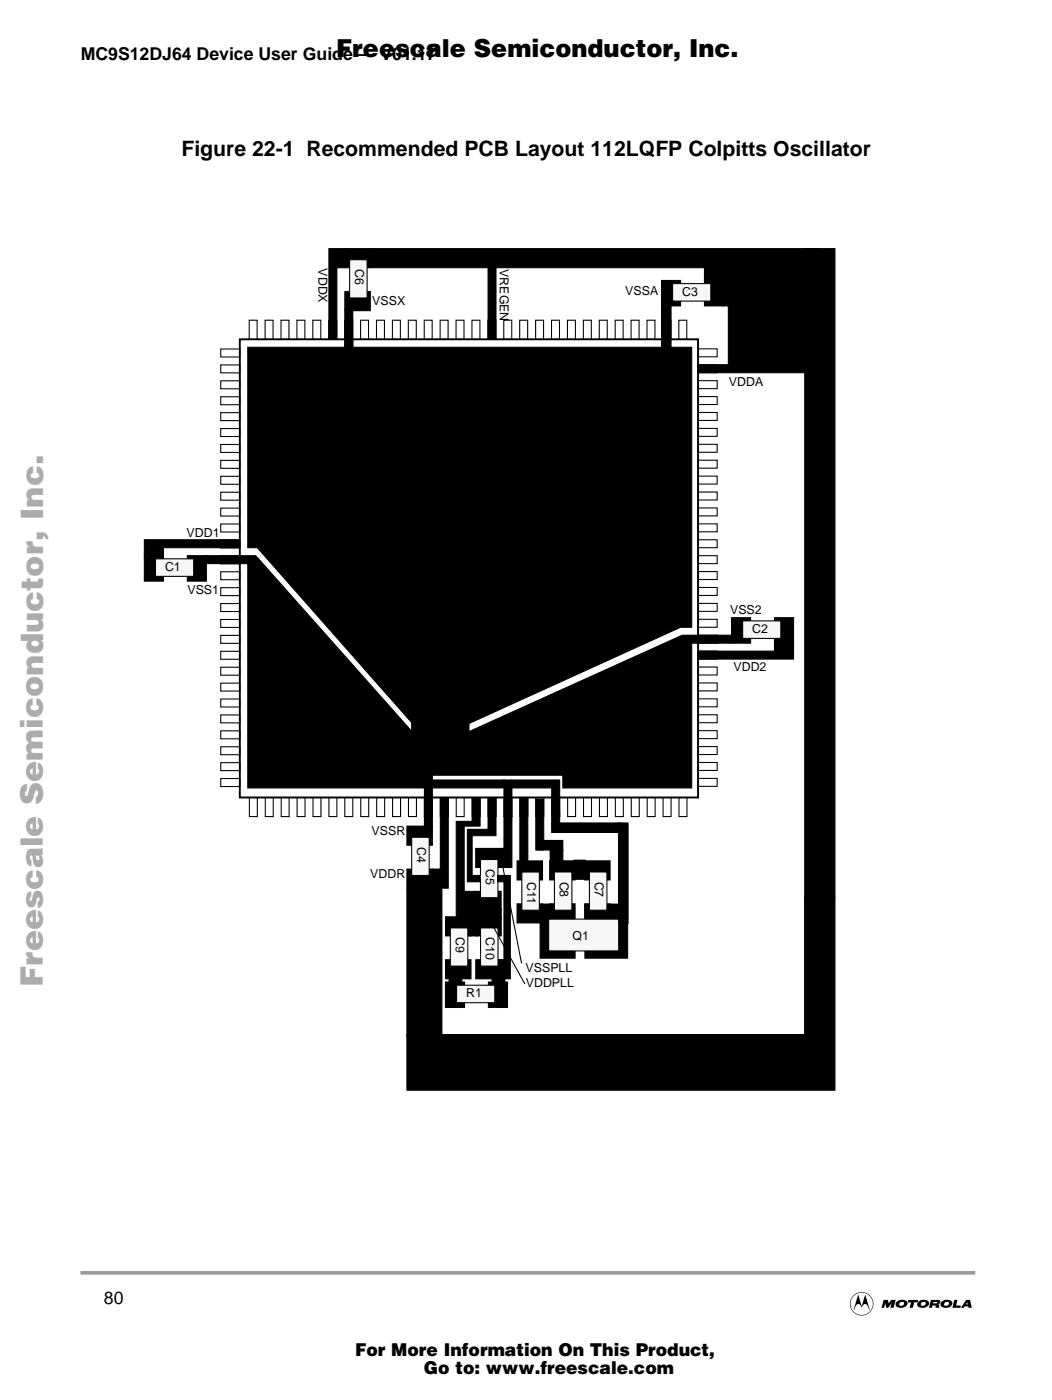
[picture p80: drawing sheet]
<svg xmlns="http://www.w3.org/2000/svg" width="210mm" height="279mm" viewBox="0 0 210 279" stroke-linecap="round" stroke-linejoin="round" font-family="sans-serif">
<defs><g id="words">
<text font-size="6.2" fill="#acacac" x="8.5" y="196.9" transform="rotate(-90 8.5 196.9)">Freescale Semiconductor, Inc...</text>
<text font-size="4.9" x="67.1" y="11.3">Freescale Semiconductor, Inc.</text>
<text font-size="4.2" x="36.2" y="31.1">Figure 22-1 Recommended PCB Layout 112LQFP Colpitts Oscillator</text>
<g font-size="3.5">
<text x="16.1" y="11.9">MC9S12DJ64 Device User Guide — V01.17</text>
<text x="20.8" y="260.2">80</text>
<text x="70.8" y="270.7">For More Information On This Product,</text>
<text x="84.6" y="274.2">Go to: www.freescale.com</text>
</g>
<g font-size="2.5">
<text x="63.5" y="53.6" transform="rotate(90 63.5 53.6)">VDDX</text>
<text x="70.8" y="53.7" transform="rotate(90 70.8 53.7)">C6</text>
<text x="99.7" y="53.7" transform="rotate(90 99.7 53.7)">VREGEN</text>
<text x="124.8" y="58.9">VSSA</text>
<text x="136.1" y="59">C3</text>
<text x="74.3" y="60.9">VSSX</text>
<text x="145.4" y="77">VDDA</text>
<text x="37.2" y="107.2">VDD1</text>
<text x="32.9" y="113.9">C1</text>
<text x="37.4" y="118.6">VSS1</text>
<text x="145.7" y="122.5">VSS2</text>
<text x="150.1" y="126.3">C2</text>
<text x="146.4" y="133.9">VDD2</text>
<text x="74.1" y="166.6">VSSR</text>
<text x="83.2" y="169" transform="rotate(90 83.2 169)">C4</text>
<text x="96.9" y="173.4" transform="rotate(90 96.9 173.4)">C5</text>
<text x="73.9" y="175.2">VDDR</text>
<text x="105.2" y="175.9" transform="rotate(90 105.2 175.9)">C11</text>
<text x="111.7" y="175.9" transform="rotate(90 111.7 175.9)">C8</text>
<text x="118.7" y="175.9" transform="rotate(90 118.7 175.9)">C7</text>
<text x="90.9" y="187.1" transform="rotate(90 90.9 187.1)">C9</text>
<text x="97" y="187.1" transform="rotate(90 97 187.1)">C10</text>
<text x="114.3" y="187.7">Q1</text>
<text x="104.9" y="193.9">VSSPLL</text>
<text x="104.9" y="197.1">VDDPLL</text>
<text x="93" y="199">R1</text>
</g>
</g></defs>
<path d="M16.4 254h177.8" fill="none" stroke="#999" stroke-width=".72"/>
<path d="M169.3 257.8h24.9v4.8h-24.9z" fill-rule="evenodd" fill="#fff"/>
<path d="M181.2 259.4h2l-.1 .5h-.7l-.3 1.1h-.6l.3-1-.7-.1zM185.7 259.4h.8v.4h-.3v.3h.6l.2-.1-.1-.2h-.4v-.4h.7a.44 .44 0 0 1 .4 .5 .44 .44 0 0 1-.4 .4l.2 .2 .1 .5h-.8l-.1-.5h-.5l-.2 .5h-.5zM171.2 258.4l.7 2.3 .7-2.3 .9 3h-.1l-.3-.8a.64 .64 0 0 0-.7-.3 .64 .64 0 0 0-.5 .7 .64 .64 0 0 0-.4-.7 .64 .64 0 0 0-.8 .3l-.2 .8h-.2zM170.5 258.4a2.34 2.34 0 0 1 3.6 1 2.34 2.34 0 0 1-2.2 3.1v-.1a2.23 2.23 0 0 0 2.1-3.1 2.23 2.23 0 0 0-3.8-.5 2.23 2.23 0 0 0 1.1 3.6h.6v.1a2.34 2.34 0 0 1-2.2-1.5 2.34 2.34 0 0 1 .8-2.6zM176.3 259.4h.9l.1 .7 .6-.7h.8l-.4 1.6h-.6l.2-.8-.7 .8h-.4l-.2-.9-.2 .9h-.5zM179 259.7a1.26 1.26 0 0 1 2.1 .4l-.2 .4-.3 .3-.4-.3 .2-.3a.46 .46 0 0 0-.7-.3 .46 .46 0 0 0-.1 .7l.6-.1 .4 .3a1.42 1.42 0 0 1-1.9-.3l.1-.6zM183.3 259.7a1.26 1.26 0 0 1 2.1 .4l-.2 .4-.3 .3-.4-.3 .2-.3a.46 .46 0 0 0-.7-.3 .46 .46 0 0 0-.1 .7l.6-.1 .4 .3a1.42 1.42 0 0 1-1.9-.3l.1-.6zM188 259.7a1.26 1.26 0 0 1 2 .4l-.1 .4-.4 .3-.3-.3 .1-.3a.46 .46 0 0 0-.6-.3 .46 .46 0 0 0-.2 .7l.7-.1 .3 .3a1.42 1.42 0 0 1-1.8-.3l.1-.6zM190.4 259.4h.6l-.2 1.1h.9l-.1 .5h-1.6zM192.8 259.4h.7l.4 1.6h-.6l-.1-.3h-.2v-.8l-.3 .4h.3v.4h-.6l-.1 .3h-.6z" fill="#000"/>
<g fill="#000" stroke="#000" stroke-width=".21">
<path d="M68.8 63.9h1.6v5.4h-1.6z" fill-rule="evenodd"/>
<path d="M49.4 69.3h19.4v-1.6h1.6v1.6h67.6v55.9h-2.2l-49.5 22.5v11.5h-1.6v-12.1l-33.4-37.8h-1.9z" fill-rule="evenodd"/>
<path d="M132 63.9h1.9v7.3h-1.9z" fill-rule="evenodd"/>
<path d="M44 110.9h3.9v1.6h-3.9z" fill-rule="evenodd"/>
<path d="M139.3 126.8h3.8v1.6h-3.8z" fill-rule="evenodd"/>
<path d="M84.7 159.2h1.6v3.8h-1.6z" fill-rule="evenodd"/>
<path d="M100.6 155.7h1.5v7.3h-1.5z" fill-rule="evenodd"/>
<path d="M94.9 169.3h5.1v3.8h-5.1z" fill-rule="evenodd"/>
<path d="M94.9 177.9h5.1v3.8h-5.1z" fill-rule="evenodd"/>
<path d="M108.2 180.4h1.6v3.8h-1.6z" fill-rule="evenodd"/>
<path d="M121.8 180.4h2.3v3.2h-2.3z" fill-rule="evenodd"/>
</g>
<path d="M47.9 67.7h91.4v91.5h-91.4z" fill="none" stroke="#000" stroke-width=".38"/>
<g fill="none" stroke="#000" stroke-width=".21">
<path d="M44 69.7h3.9v1.5h-3.9zM44 72.8h3.9v1.6h-3.9zM44 76h3.9v1.6h-3.9zM44 79.2h3.9v1.6h-3.9zM49.7 63.9h1.6v3.8h-1.6zM52.9 63.9h1.6v3.8h-1.6zM56.1 63.9h1.6v3.8h-1.6zM59.2 63.9h1.6v3.8h-1.6zM62.4 63.9h1.6v3.8h-1.6zM65.6 63.9h1.6v3.8h-1.6zM68.8 63.9h1.6v3.8h-1.6zM71.9 63.9h1.6v3.8h-1.6z"/>
<path d="M75.1 63.9h1.6v3.8h-1.6zM78.3 63.9h1.6v3.8h-1.6zM81.5 63.9h1.6v3.8h-1.6zM84.6 63.9h1.6v3.8h-1.6zM87.8 63.9h1.6v3.8h-1.6zM91 63.9h1.6v3.8h-1.6zM94.2 63.9h1.6v3.8h-1.6zM97.3 63.9h1.6v3.8h-1.6zM100.5 63.9h1.6v3.8h-1.6zM103.7 63.9h1.6v3.8h-1.6zM106.9 63.9h1.6v3.8h-1.6zM110 63.9h1.6v3.8h-1.6z"/>
<path d="M113.2 63.9h1.6v3.8h-1.6zM116.4 63.9h1.6v3.8h-1.6zM119.6 63.9h1.6v3.8h-1.6zM122.7 63.9h1.6v3.8h-1.6zM125.9 63.9h1.6v3.8h-1.6zM129.1 63.9h1.6v3.8h-1.6zM132.3 63.9h1.6v3.8h-1.6zM135.4 63.9h1.6v3.8h-1.6zM139.3 69.6h3.8v1.6h-3.8zM139.3 72.8h3.8v1.6h-3.8zM139.3 76h3.8v1.6h-3.8zM139.3 79.1h3.8v1.6h-3.8z"/>
<path d="M44 82.4h3.9v1.5h-3.9zM44 85.5h3.9v1.6h-3.9zM44 88.7h3.9v1.6h-3.9zM44 91.9h3.9v1.6h-3.9zM44 95.1h3.9v1.5h-3.9zM44 98.2h3.9v1.6h-3.9zM139.3 82.3h3.8v1.6h-3.8zM139.3 85.5h3.8v1.6h-3.8zM139.3 88.7h3.8v1.6h-3.8zM139.3 91.8h3.8v1.6h-3.8zM139.3 95h3.8v1.6h-3.8zM139.3 98.2h3.8v1.6h-3.8z"/>
<path d="M44 101.4h3.9v1.6h-3.9zM44 104.6h3.9v1.6h-3.9zM44 107.8h3.9v1.5h-3.9zM44 110.9h3.9v1.6h-3.9zM44 114.1h3.9v1.6h-3.9zM44 117.3h3.9v1.6h-3.9zM139.3 101.4h3.8v1.6h-3.8zM139.3 104.5h3.8v1.6h-3.8zM139.3 107.7h3.8v1.6h-3.8zM139.3 110.9h3.8v1.6h-3.8zM139.3 114.1h3.8v1.6h-3.8zM139.3 117.2h3.8v1.6h-3.8z"/>
<path d="M44 120.5h3.9v1.5h-3.9zM44 123.6h3.9v1.6h-3.9zM44 126.8h3.9v1.6h-3.9zM44 130h3.9v1.6h-3.9zM44 133.2h3.9v1.5h-3.9zM44 136.3h3.9v1.6h-3.9zM44 139.5h3.9v1.6h-3.9zM139.3 120.4h3.8v1.6h-3.8zM139.3 123.6h3.8v1.6h-3.8zM139.3 126.8h3.8v1.6h-3.8zM139.3 129.9h3.8v1.6h-3.8zM139.3 133.1h3.8v1.6h-3.8z"/>
<path d="M139.3 136.3h3.8v1.6h-3.8zM139.3 139.5h3.8v1.6h-3.8zM44 142.7h3.9v1.6h-3.9zM44 145.9h3.9v1.5h-3.9zM44 149h3.9v1.6h-3.9zM44 152.2h3.9v1.6h-3.9zM44 155.4h3.9v1.6h-3.9zM49.8 159.2h1.5v3.8h-1.5zM52.9 159.2h1.6v3.8h-1.6zM56.1 159.2h1.6v3.8h-1.6zM59.3 159.2h1.6v3.8h-1.6zM62.5 159.2h1.5v3.8h-1.5z"/>
<path d="M65.6 159.2h1.6v3.8h-1.6zM68.8 159.2h1.6v3.8h-1.6zM72 159.2h1.6v3.8h-1.6zM75.2 159.2h1.5v3.8h-1.5zM78.3 159.2h1.6v3.8h-1.6zM81.5 159.2h1.6v3.8h-1.6zM84.7 159.2h1.6v3.8h-1.6zM87.9 159.2h1.5v3.8h-1.5zM91 159.2h1.6v3.8h-1.6zM94.2 159.2h1.6v3.8h-1.6zM97.4 159.2h1.6v3.8h-1.6zM100.6 159.2h1.5v3.8h-1.5z"/>
<path d="M103.7 159.2h1.6v3.8h-1.6zM106.9 159.2h1.6v3.8h-1.6zM110.1 159.2h1.6v3.8h-1.6zM113.3 159.2h1.5v3.8h-1.5zM116.4 159.2h1.6v3.8h-1.6zM119.6 159.2h1.6v3.8h-1.6zM122.8 159.2h1.6v3.8h-1.6zM126 159.2h1.5v3.8h-1.5zM129.1 159.2h1.6v3.8h-1.6zM132.3 159.2h1.6v3.8h-1.6zM135.5 159.2h1.6v3.8h-1.6zM139.3 142.6h3.8v1.6h-3.8z"/>
<path d="M139.3 145.8h3.8v1.6h-3.8zM139.3 149h3.8v1.6h-3.8zM139.3 152.2h3.8v1.6h-3.8zM139.3 155.3h3.8v1.6h-3.8z"/>
</g>
<path d="M95.9 171.5h3.5v7.7h-3.5z" fill-rule="evenodd" fill="#f7f7f7" stroke="#000" stroke-width=".21"/>
<g fill="#000" stroke="#000" stroke-width=".21">
<path d="M81.2 164.9h5.1v3.8h-5.1z" fill-rule="evenodd"/>
<path d="M81.2 173.4h5.1v3.9h-5.1z" fill-rule="evenodd"/>
</g>
<path d="M82.1 167.1h3.5v7.6h-3.5z" fill-rule="evenodd" fill="#f7f7f7" stroke="#000" stroke-width=".21"/>
<g fill="#000" stroke="#000" stroke-width=".21">
<path d="M28.8 110.9h3.8v5.1h-3.8z" fill-rule="evenodd"/>
<path d="M37.4 110.9h3.8v5.1h-3.8z" fill-rule="evenodd"/>
</g>
<path d="M31 111.5h7.6v3.5h-7.6z" fill-rule="evenodd" fill="#f7f7f7" stroke="#000" stroke-width=".21"/>
<g fill="#000" stroke="#000" stroke-width=".21">
<path d="M68.8 49.6h5.1v3.8h-5.1z" fill-rule="evenodd"/>
<path d="M68.8 58.2h5.1v3.8h-5.1z" fill-rule="evenodd"/>
</g>
<path d="M69.8 51.8h3.5v7.7h-3.5z" fill-rule="evenodd" fill="#f7f7f7" stroke="#000" stroke-width=".21"/>
<g fill="#000" stroke="#000" stroke-width=".21">
<path d="M132 56h3.8v5h-3.8z" fill-rule="evenodd"/>
<path d="M140.6 56h3.8v5h-3.8z" fill-rule="evenodd"/>
</g>
<path d="M134.2 56.6h7.6v3.5h-7.6z" fill-rule="evenodd" fill="#f7f7f7" stroke="#000" stroke-width=".21"/>
<g fill="#000" stroke="#000" stroke-width=".21">
<path d="M146 123.3h3.8v5.1h-3.8z" fill-rule="evenodd"/>
<path d="M154.5 123.3h3.8v5.1h-3.8z" fill-rule="evenodd"/>
</g>
<path d="M148.2 123.9h7.6v3.5h-7.6z" fill-rule="evenodd" fill="#f7f7f7" stroke="#000" stroke-width=".21"/>
<g fill="#000" stroke="#000" stroke-width=".21">
<path d="M73.9 49.6h89.5v6.4h-22.8v-2.6h-66.7z" fill-rule="evenodd"/>
<path d="M65.6 49.6h3.2v3.8h-1.6v14.3h-1.6z" fill-rule="evenodd"/>
<path d="M68.8 61.7h1.6v2.2h-1.6z" fill-rule="evenodd"/>
<path d="M132 61h1.9v2.9h-1.9z" fill-rule="evenodd"/>
<path d="M144.4 56h19v18.4h-24.1v-1.6h6v-11.8h-.9z" fill-rule="evenodd"/>
<path d="M40.9 110.9h3.1v1.6h-3.1z" fill-rule="evenodd"/>
<path d="M47.9 110.9h3.1l32.7 36.8h1v9.6h-35.3v-44.8h-1.5z" fill-rule="evenodd"/>
<path d="M139.3 129.9h15.2v-1.5h3.8v3.1h-19z" fill-rule="evenodd"/>
<path d="M143.1 126.8h2.9v1.6h-2.9z" fill-rule="evenodd"/>
<path d="M86.3 155.7h14.3v1.6h-14.3z" fill-rule="evenodd"/>
<path d="M84.7 163h1.6v2.2h-1.6z" fill-rule="evenodd"/>
<path d="M109.7 171.8h5v3.8h-5z" fill-rule="evenodd"/>
<path d="M160.6 49.6h6v129.6l-6 .3z" fill-rule="evenodd"/>
<path d="M109.7 180.4h5v3.8h-5z" fill-rule="evenodd"/>
</g>
<path d="M110.6 174h3.5v7.6h-3.5z" fill-rule="evenodd" fill="#f7f7f7" stroke="#000" stroke-width=".21"/>
<g fill="#000" stroke="#000" stroke-width=".21">
<path d="M116.7 171.8h5v3.8h-5z" fill-rule="evenodd"/>
<path d="M116.7 180.4h5v3.8h-5z" fill-rule="evenodd"/>
</g>
<path d="M117.6 174h3.5v7.6h-3.5z" fill-rule="evenodd" fill="#f7f7f7" stroke="#000" stroke-width=".21"/>
<g fill="#000" stroke="#000" stroke-width=".21">
<path d="M87.9 159.2h1.5v18.1h-3.1v-3.9h1.6z" fill-rule="evenodd"/>
<path d="M102.1 155.7h9.6v1.6h-9.6z" fill-rule="evenodd"/>
<path d="M110.1 157.3h1.6v5.7h-1.6z" fill-rule="evenodd"/>
<path d="M107.8 183.9h6.9v7.3h-6.9z" fill-rule="evenodd"/>
<path d="M116.7 183.9h8.5v7.3h-8.5z" fill-rule="evenodd"/>
</g>
<path d="M109.5 183.4h13.9v6.4h-13.9z" fill-rule="evenodd" fill="#f7f7f7" stroke="#000" stroke-width=".21"/>
<g fill="#000" stroke="#000" stroke-width=".21">
<path d="M97.4 159.2h1.6v7.6h-4.8v7.9h1.6v1.3h-2.5v-10.5h4.1z" fill-rule="evenodd"/>
<path d="M100.6 163h1.5v10.1h-2.2v-3.8h.7z" fill-rule="evenodd"/>
<path d="M94.9 183h5.1v3.8h-5.1z" fill-rule="evenodd"/>
<path d="M94.9 191.5h5.1v3.9h-5.1z" fill-rule="evenodd"/>
</g>
<path d="M95.9 185.2h3.5v7.6h-3.5z" fill-rule="evenodd" fill="#f7f7f7" stroke="#000" stroke-width=".21"/>
<g fill="#000" stroke="#000" stroke-width=".21">
<path d="M88.9 183h5.1v3.8h-5.1z" fill-rule="evenodd"/>
<path d="M88.9 191.5h5.1v3.9h-5.1z" fill-rule="evenodd"/>
</g>
<path d="M89.8 185.2h3.5v7.6h-3.5z" fill-rule="evenodd" fill="#f7f7f7" stroke="#000" stroke-width=".21"/>
<g fill="#000" stroke="#000" stroke-width=".21">
<path d="M88.9 196h3.8v5.1h-3.8z" fill-rule="evenodd"/>
<path d="M97.5 196h3.8v5.1h-3.8z" fill-rule="evenodd"/>
</g>
<path d="M91.1 196.6h7.6v3.5h-7.6z" fill-rule="evenodd" fill="#f7f7f7" stroke="#000" stroke-width=".21"/>
<g fill="#000" stroke="#000" stroke-width=".21">
<path d="M97.4 52.5h1.6v15.2h-1.6z" fill-rule="evenodd"/>
<path d="M28.8 107.7h19.1v1.6h-15.3v1.6h-3.8z" fill-rule="evenodd"/>
<path d="M82.1 139.8h11.5v11.4h-11.5z" fill-rule="evenodd"/>
<path d="M86.3 149.3l49.8-22.5h3.2v1.6h-1.3v28.9h-25.7v-2.6h-26z" fill-rule="evenodd"/>
<path d="M94.2 159.2h1.6v5.7h-3.2v13h2.2v5.1h-3.8v-19.1h3.2z" fill-rule="evenodd"/>
<path d="M81.2 177.3h7v29.5h-7z" fill-rule="evenodd"/>
<path d="M99.3 174.7h2.5v20.7h-2.2v-3.9h1v-15.5h-1.3z" fill-rule="evenodd"/>
<path d="M103.2 171.8h5v3.8h-5z" fill-rule="evenodd"/>
<path d="M81.2 206.5h79.3v-27.3h6.1v38.4h-85.4z" fill-rule="evenodd"/>
<path d="M89.6 195.4h2.5v.6h-2.5z" fill-rule="evenodd"/>
<path d="M93.7 181.7h1.5v5.1h-1.5z" fill-rule="evenodd"/>
<path d="M95.2 181.4h4.8v1.9h-4.8z" fill-rule="evenodd"/>
<path d="M98.2 195.4h2.5v.6h-2.5z" fill-rule="evenodd"/>
<path d="M103.2 180.4h5v3.8h-5z" fill-rule="evenodd"/>
</g>
<path d="M99.9 170.9l4.1 21.3M97.7 183.6l7 12.7" fill="none" stroke="#000" stroke-width=".21"/>
<path d="M104.1 174h3.5v7.7h-3.5z" fill-rule="evenodd" fill="#f7f7f7" stroke="#000" stroke-width=".21"/>
<g fill="#000" stroke="#000" stroke-width=".21">
<path d="M103.7 159.2h1.6v13.6h-1.6z" fill-rule="evenodd"/>
<path d="M106.9 159.5h1.6v10.1h-1.6z" fill-rule="evenodd"/>
<path d="M107.2 167.7h5.1v1.9h-5.1z" fill-rule="evenodd"/>
<path d="M109.8 169.6h2.5v2.3h-2.5z" fill-rule="evenodd"/>
<path d="M110.1 164.2h13.6v1.9h-13.6z" fill-rule="evenodd"/>
<path d="M110.1 162h1.6v2.6h-1.6z" fill-rule="evenodd"/>
<path d="M114.5 171.7h2.2v3.8h-2.2z" fill-rule="evenodd"/>
<path d="M123.4 164.2h1.9v20h-1.9z" fill-rule="evenodd"/>
</g>
<use href="#words"/>
</svg>
